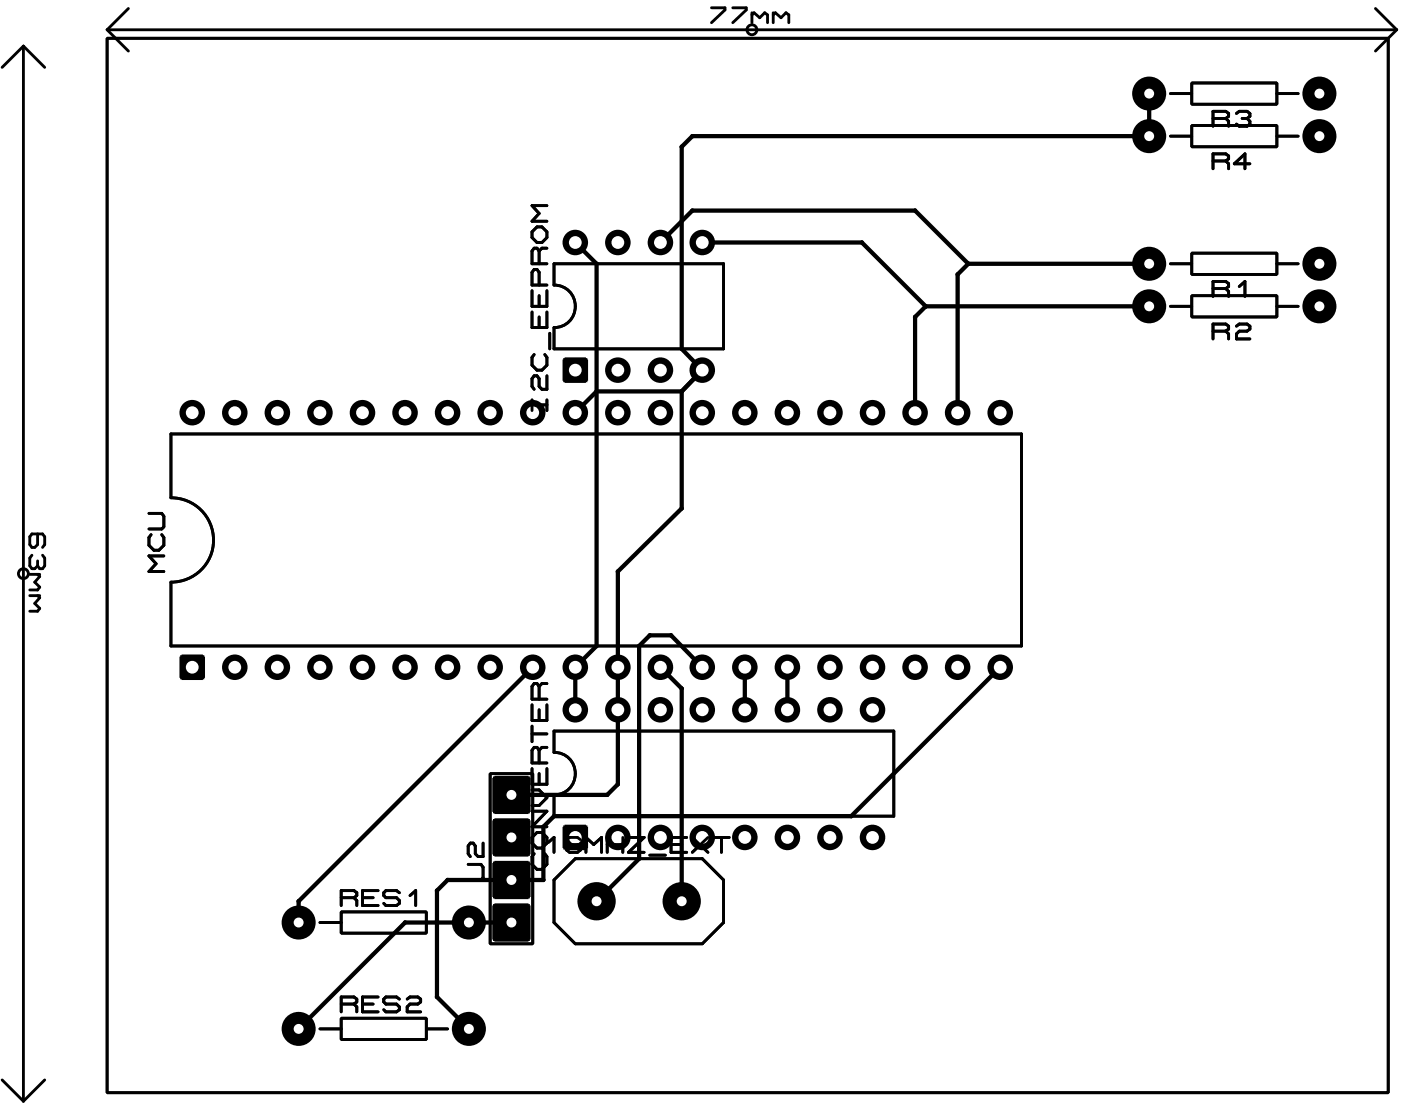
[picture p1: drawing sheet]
<svg xmlns="http://www.w3.org/2000/svg" width="84mm" height="66mm" viewBox="0 0 84 66" stroke-linecap="round" stroke-linejoin="round" font-family="sans-serif">
<g fill="#000">
<path d="M10.8 39.1h1.4v1.5h-1.4z" fill-rule="evenodd"/>
<path d="M33.6 21.4h1.5v1.4h-1.5z" fill-rule="evenodd"/>
<path d="M29.4 54h2.2v2.2h-2.2z" fill-rule="evenodd"/>
<path d="M29.4 51.4h2.2v2.2h-2.2z" fill-rule="evenodd"/>
<path d="M29.4 48.9h2.2v2.2h-2.2z" fill-rule="evenodd"/>
<path d="M29.4 46.4h2.2v2.2h-2.2z" fill-rule="evenodd"/>
<path d="M33.6 49.3h1.5v1.4h-1.5z" fill-rule="evenodd"/>
<circle cx="34.3" cy="14.5" r=".76"/>
<circle cx="35.6" cy="15.7" r=".13"/>
<circle cx="36.9" cy="14.5" r=".76"/>
<circle cx="39.4" cy="14.5" r=".76"/>
<circle cx="40.7" cy="8.8" r=".13"/>
<circle cx="41.3" cy="8.1" r=".13"/>
<circle cx="41.3" cy="12.6" r=".13"/>
<circle cx="41.9" cy="14.5" r=".76"/>
<circle cx="51.4" cy="14.5" r=".13"/>
<circle cx="54.6" cy="18.9" r=".13"/>
<circle cx="54.6" cy="12.6" r=".13"/>
<circle cx="55.2" cy="18.3" r=".13"/>
<circle cx="57.1" cy="16.4" r=".13"/>
<circle cx="57.8" cy="15.7" r=".13"/>
<circle cx="68.6" cy="5.6" r="1.02"/>
<circle cx="68.6" cy="8.1" r="1.02"/>
<circle cx="68.6" cy="15.7" r="1.02"/>
<circle cx="68.6" cy="18.3" r="1.02"/>
<circle cx="78.7" cy="8.1" r="1.02"/>
<circle cx="78.7" cy="5.6" r="1.02"/>
<circle cx="78.7" cy="15.7" r="1.02"/>
<circle cx="78.7" cy="18.3" r="1.02"/>
<circle cx="11.5" cy="24.6" r=".76"/>
<circle cx="14" cy="39.8" r=".76"/>
<circle cx="14" cy="24.6" r=".76"/>
<circle cx="16.6" cy="24.6" r=".76"/>
<circle cx="16.6" cy="39.8" r=".76"/>
<circle cx="19.1" cy="39.8" r=".76"/>
<circle cx="19.1" cy="24.6" r=".76"/>
<circle cx="21.6" cy="24.6" r=".76"/>
<circle cx="21.6" cy="39.8" r=".76"/>
<circle cx="24.2" cy="24.6" r=".76"/>
<circle cx="24.2" cy="39.8" r=".76"/>
<circle cx="26.7" cy="24.6" r=".76"/>
<circle cx="26.7" cy="39.8" r=".76"/>
<circle cx="29.3" cy="24.6" r=".76"/>
<circle cx="29.3" cy="39.8" r=".76"/>
<circle cx="31.8" cy="39.8" r=".76"/>
<circle cx="31.8" cy="24.6" r=".76"/>
<circle cx="34.3" cy="39.8" r=".76"/>
<circle cx="34.3" cy="24.6" r=".76"/>
<circle cx="35.6" cy="23.4" r=".13"/>
<circle cx="35.6" cy="38.6" r=".13"/>
<circle cx="36.9" cy="39.8" r=".76"/>
<circle cx="36.9" cy="24.6" r=".76"/>
<circle cx="36.9" cy="22.1" r=".76"/>
<circle cx="36.9" cy="34.1" r=".13"/>
<circle cx="38.1" cy="38.6" r=".13"/>
<circle cx="38.8" cy="37.9" r=".13"/>
<circle cx="39.4" cy="39.8" r=".76"/>
<circle cx="39.4" cy="22.1" r=".76"/>
<circle cx="39.4" cy="24.6" r=".76"/>
<circle cx="40" cy="37.9" r=".13"/>
<circle cx="40.7" cy="20.8" r=".13"/>
<circle cx="40.7" cy="23.4" r=".13"/>
<circle cx="40.7" cy="30.4" r=".13"/>
<circle cx="41.9" cy="39.8" r=".76"/>
<circle cx="41.9" cy="22.1" r=".76"/>
<circle cx="41.9" cy="24.6" r=".76"/>
<circle cx="44.4" cy="39.8" r=".76"/>
<circle cx="44.4" cy="24.6" r=".76"/>
<circle cx="47" cy="39.8" r=".76"/>
<circle cx="47" cy="24.6" r=".76"/>
<circle cx="49.5" cy="39.8" r=".76"/>
<circle cx="49.5" cy="24.6" r=".76"/>
<circle cx="52.1" cy="39.8" r=".76"/>
<circle cx="52.1" cy="24.6" r=".76"/>
<circle cx="54.6" cy="24.6" r=".76"/>
<circle cx="54.6" cy="39.8" r=".76"/>
<circle cx="57.1" cy="24.6" r=".76"/>
<circle cx="57.1" cy="39.8" r=".76"/>
<circle cx="59.7" cy="24.6" r=".76"/>
<circle cx="59.7" cy="39.8" r=".76"/>
<circle cx="17.8" cy="55.1" r="1.02"/>
<circle cx="17.8" cy="53.8" r=".13"/>
<circle cx="24.2" cy="55.1" r=".13"/>
<circle cx="26.1" cy="53.2" r=".13"/>
<circle cx="26.1" cy="59.5" r=".13"/>
<circle cx="26.7" cy="52.5" r=".13"/>
<circle cx="28" cy="55.1" r="1.02"/>
<circle cx="32.4" cy="49.4" r=".13"/>
<circle cx="32.4" cy="52.5" r=".13"/>
<circle cx="33.1" cy="48.7" r=".13"/>
<circle cx="34.3" cy="42.4" r=".76"/>
<circle cx="35.6" cy="53.8" r="1.14"/>
<circle cx="36.2" cy="47.5" r=".13"/>
<circle cx="36.9" cy="50" r=".76"/>
<circle cx="36.9" cy="42.4" r=".76"/>
<circle cx="36.9" cy="46.8" r=".13"/>
<circle cx="38.1" cy="51.3" r=".13"/>
<circle cx="39.4" cy="50" r=".76"/>
<circle cx="39.4" cy="42.4" r=".76"/>
<circle cx="40.7" cy="53.8" r="1.14"/>
<circle cx="40.7" cy="41.1" r=".13"/>
<circle cx="41.9" cy="50" r=".76"/>
<circle cx="41.9" cy="42.4" r=".76"/>
<circle cx="44.4" cy="50" r=".76"/>
<circle cx="44.4" cy="42.4" r=".76"/>
<circle cx="47" cy="50" r=".76"/>
<circle cx="47" cy="42.4" r=".76"/>
<circle cx="49.5" cy="50" r=".76"/>
<circle cx="49.5" cy="42.4" r=".76"/>
<circle cx="50.8" cy="48.7" r=".13"/>
<circle cx="52.1" cy="50" r=".76"/>
<circle cx="52.1" cy="42.4" r=".76"/>
<circle cx="17.8" cy="61.4" r="1.02"/>
<circle cx="28" cy="61.4" r="1.02"/>
</g>
<g fill="none" stroke="#000" stroke-width=".17">
<path d="M6.4 2.3h76.4v62.9h-76.4zM31.7 17.4v.9h.9v-.9M31.7 18.6v1h.9v-1M32 13.5h.3l.3 .3v.4l-.3 .3h-.3l-.3-.3v-.4zM32.2 15l-.2-.2h-.1l-.2 .2v.7h.9M32.2 17v-.7l-.2-.2h-.1l-.2 .2v.7h.9M32.2 15v.7M32.2 17.7v.6M32.2 18.9v.7M32.6 14.8h-.3l-.1 .2M32.6 12.3h-.9l.5 .4-.5 .5h.9M32.8 19.9v.9"/>
<path d="M33.1 15.7h10.1v5.1h-10.1v-1.2a1.27 1.27 0 0 0 1.2-1.3 1.27 1.27 0 0 0-1.2-1.3zM69.8 15.7h1.3M69.8 18.3h1.3M69.8 5.6h1.3M69.8 8.1h1.3M71.1 15.1h5.1v1.3h-5.1zM71.1 17.7h5.1v1.2h-5.1zM71.1 5h5.1v1.2h-5.1zM71.1 7.5h5.1v1.3h-5.1zM72.4 17.2h.8M72.4 19.8h.8M72.4 7.1h.8"/>
<path d="M72.4 9.6h.8M73.2 7.1l.1-.2v-.1l-.1-.2h-.8v.9M73.2 9.6l.1-.1v-.2l-.1-.1h-.8v.9M73.2 17.2l.1-.1v-.2l-.1-.1h-.8v.9M73.2 19.8l.1-.2v-.1l-.1-.2h-.8v.9M73.2 7.1l.1 .1v.3M73.2 9.6l.1 .2v.3M73.2 17.2l.1 .2v.3M73.2 19.8l.1 .1v.3M73.8 19.5l.2-.2h.4l.2 .2v.1l-.2 .2h-.4l-.2 .1v.3h.8M73.8 6.8l.2-.2h.4l.2 .2v.1l-.2 .2M74 17.1l.3-.3v.9"/>
<path d="M74.1 7.1h.3M74.4 7.1l.2 .1v.2l-.2 .1h-.4l-.2-.1M74.6 9.8h-.9l.6-.6v.9M76.2 15.7h1.3M76.2 18.3h1.3M76.2 5.6h1.3M76.2 8.1h1.3M8.9 30.6h.8l.1 .2v.7l-.1 .1h-.8M9 31.9l-.1 .2v.5l.3 .3h.3l.3-.3v-.5l-.1-.2M9.8 33.2h-.9l.4 .5-.4 .4h.9M10.2 25.9h50.8v12.7h-50.8v-3.8a2.52 2.52 0 0 0 2.5-2.6 2.52 2.52 0 0 0-2.5-2.5zM31.7 23.9v.6"/>
<path d="M31.7 24.2h.9M31.9 21.2l-.2 .1v.5l.3 .3h.3l.3-.3v-.5l-.1-.1M32.6 22.4v.8h-.3l-.1-.1v-.5l-.2-.2h-.1l-.2 .2v.5l.2 .1M32.6 23.9v.6M19.1 55.1h1.3M20.4 54.4h5v1.3h-5zM20.4 53.6h.7M20.4 59.9h.7M21.1 53.6l.2-.1v-.2l-.2-.1h-.7v.9M21.1 59.9l.2-.1v-.2l-.2-.1h-.7v.9M21.1 53.6l.2 .2v.3M21.1 59.9l.2 .2v.3"/>
<path d="M21.6 53.6h.7M21.6 59.9h.7M22.6 53.2h-1v.9h1M22.6 59.5h-1v.9h1M23.8 53.3l-.1-.1h-.7l-.1 .1v.2l.1 .1h.7l.1 .2v.1l-.1 .2h-.7l-.1-.2M23.8 59.6l-.1-.1h-.7l-.1 .1v.2l.1 .1h.7l.1 .2v.2l-.1 .1h-.7l-.1-.1M24.3 59.6l.2-.1h.4l.2 .1v.2l-.2 .1h-.4l-.2 .2v.3h.8M24.5 53.5l.3-.3v.9M25.4 55.1h1.3M27.9 51.6h.8l.1 .2v.6l-.1 .1h-.8M28.8 50.3v.8h-.3l-.1-.1v-.5l-.2-.2h-.1l-.2 .2v.5l.2 .1M29.3 46.2h2.5v10.1h-2.5z"/>
<path d="M31.7 42.1v.9h.9v-.9M31.7 45.9v.9h.9v-.9M31.7 50l.3-.3h.3l.3 .3v.3l-.3 .3h-.3l-.3-.3zM31.7 43.3v1M31.7 48.4h.9l-.9 1h.9M31.7 47.2h.5l.4 .4-.4 .5h-.5M31.7 43.8h.9M31.9 51l-.2 .1v.5l.3 .3h.3l.3-.3v-.5l-.1-.1M32.2 41l-.2-.2h-.1l-.2 .2v.7h.9M32.2 44.8l-.2-.2h-.1l-.2 .2v.8h.9M32.2 41v.7M32.2 42.4v.6"/>
<path d="M32.2 44.8v.8M32.2 46.2v.6M32.6 44.6h-.3l-.1 .2M32.6 40.8h-.3l-.1 .2M32.7 50.3l.4-.3v.9M33.1 43.6h20.2v5.1h-20.2v-1.2a1.27 1.27 0 0 0 1.2-1.3 1.27 1.27 0 0 0-1.2-1.3zM34.3 51.3h7.6l1.3 1.2v2.6l-1.3 1.2h-7.6l-1.2-1.2v-2.6zM34.6 50.1l-.1-.1h-.5l-.2 .1v.7l.2 .1h.5l.1-.1v-.2l-.1-.2h-.7M35 50.9v-.9l.4 .4 .5-.4v.9M36.2 50.4h1M36.2 50v.9M37.2 50v.9"/>
<path d="M37.5 50h.9l-.9 .9h.9M38.8 51.1h.9M40 50.4h.7M41 50h-1v.9h1M41.3 50l.9 .9M42.2 50l-.9 .9M42.6 50h.9M43.1 50v.9M19.1 61.4h1.3M20.4 60.8h5v1.3h-5zM25.4 61.4h1.3"/>
</g>
<g fill="none" stroke="#000" stroke-width=".25">
<path d="M34.3 14.5l1.3 1.2v22.9l-1.3 1.2v2.6M39.4 14.5l1.9-1.9h13.3l3.2 3.1M41.9 14.5h9.5l3.8 3.8M55.2 18.3h13.4M55.2 18.3l-.6 .6v5.7M57.8 15.7l-.7 .7v8.2M57.8 15.7h10.8M68.6 5.6v2.5h-27.3l-.6 .7v12l1.2 1.3-1.2 1.3M31.8 39.8l-14 14v1.3M39.4 39.8l1.3 1.3v12.7M40.7 23.4v7l-3.8 3.7v12.7l-.7 .7h-5.7M40.7 23.4h-5.1l-1.3 1.2"/>
<path d="M41.9 39.8l-1.9-1.9h-1.2l-.7 .7v12.7l-2.5 2.5M44.4 39.8v2.6M47 39.8v2.6M59.7 39.8l-8.9 8.9h-17.7l-.7 .7v3.1h-5.7l-.6 .7v6.3l1.9 1.9M30.5 55.1h-6.3l-6.4 6.3"/>
</g>
<path d="M10.8 39.2h1.3v1.3h-1.3z" fill="#000"/>
<circle cx="11.5" cy="39.8" r=".38" fill="#fff"/>
<circle cx="14" cy="39.8" r=".64" fill="#000"/>
<circle cx="14" cy="39.8" r=".38" fill="#fff"/>
<circle cx="16.6" cy="39.8" r=".64" fill="#000"/>
<circle cx="16.6" cy="39.8" r=".38" fill="#fff"/>
<circle cx="19.1" cy="39.8" r=".64" fill="#000"/>
<circle cx="19.1" cy="39.8" r=".38" fill="#fff"/>
<circle cx="21.6" cy="39.8" r=".64" fill="#000"/>
<circle cx="21.6" cy="39.8" r=".38" fill="#fff"/>
<circle cx="24.2" cy="39.8" r=".64" fill="#000"/>
<circle cx="24.2" cy="39.8" r=".38" fill="#fff"/>
<circle cx="26.7" cy="39.8" r=".64" fill="#000"/>
<circle cx="26.7" cy="39.8" r=".38" fill="#fff"/>
<circle cx="29.3" cy="39.8" r=".64" fill="#000"/>
<circle cx="29.3" cy="39.8" r=".38" fill="#fff"/>
<circle cx="31.8" cy="39.8" r=".64" fill="#000"/>
<circle cx="31.8" cy="39.8" r=".38" fill="#fff"/>
<circle cx="34.3" cy="39.8" r=".64" fill="#000"/>
<circle cx="34.3" cy="39.8" r=".38" fill="#fff"/>
<circle cx="36.9" cy="39.8" r=".64" fill="#000"/>
<circle cx="36.9" cy="39.8" r=".38" fill="#fff"/>
<circle cx="39.4" cy="39.8" r=".64" fill="#000"/>
<circle cx="39.4" cy="39.8" r=".38" fill="#fff"/>
<circle cx="41.9" cy="39.8" r=".64" fill="#000"/>
<circle cx="41.9" cy="39.8" r=".38" fill="#fff"/>
<circle cx="44.4" cy="39.8" r=".64" fill="#000"/>
<circle cx="44.4" cy="39.8" r=".38" fill="#fff"/>
<circle cx="47" cy="39.8" r=".64" fill="#000"/>
<circle cx="47" cy="39.8" r=".38" fill="#fff"/>
<circle cx="49.5" cy="39.8" r=".64" fill="#000"/>
<circle cx="49.5" cy="39.8" r=".38" fill="#fff"/>
<circle cx="52.1" cy="39.8" r=".64" fill="#000"/>
<circle cx="52.1" cy="39.8" r=".38" fill="#fff"/>
<circle cx="54.6" cy="39.8" r=".64" fill="#000"/>
<circle cx="54.6" cy="39.8" r=".38" fill="#fff"/>
<circle cx="57.1" cy="39.8" r=".64" fill="#000"/>
<circle cx="57.1" cy="39.8" r=".38" fill="#fff"/>
<circle cx="59.7" cy="39.8" r=".64" fill="#000"/>
<circle cx="59.7" cy="39.8" r=".38" fill="#fff"/>
<circle cx="59.7" cy="24.6" r=".64" fill="#000"/>
<circle cx="59.7" cy="24.6" r=".38" fill="#fff"/>
<circle cx="57.1" cy="24.6" r=".64" fill="#000"/>
<circle cx="57.1" cy="24.6" r=".38" fill="#fff"/>
<circle cx="54.6" cy="24.6" r=".64" fill="#000"/>
<circle cx="54.6" cy="24.6" r=".38" fill="#fff"/>
<circle cx="52.1" cy="24.6" r=".64" fill="#000"/>
<circle cx="52.1" cy="24.6" r=".38" fill="#fff"/>
<circle cx="49.5" cy="24.6" r=".64" fill="#000"/>
<circle cx="49.5" cy="24.6" r=".38" fill="#fff"/>
<circle cx="47" cy="24.6" r=".64" fill="#000"/>
<circle cx="47" cy="24.6" r=".38" fill="#fff"/>
<circle cx="44.4" cy="24.6" r=".64" fill="#000"/>
<circle cx="44.4" cy="24.6" r=".38" fill="#fff"/>
<circle cx="41.9" cy="24.6" r=".64" fill="#000"/>
<circle cx="41.9" cy="24.6" r=".38" fill="#fff"/>
<circle cx="39.4" cy="24.6" r=".64" fill="#000"/>
<circle cx="39.4" cy="24.6" r=".38" fill="#fff"/>
<circle cx="36.9" cy="24.6" r=".64" fill="#000"/>
<circle cx="36.9" cy="24.6" r=".38" fill="#fff"/>
<circle cx="34.3" cy="24.6" r=".64" fill="#000"/>
<circle cx="34.3" cy="24.6" r=".38" fill="#fff"/>
<circle cx="31.8" cy="24.6" r=".64" fill="#000"/>
<circle cx="31.8" cy="24.6" r=".38" fill="#fff"/>
<circle cx="29.3" cy="24.6" r=".64" fill="#000"/>
<circle cx="29.3" cy="24.6" r=".38" fill="#fff"/>
<circle cx="26.7" cy="24.6" r=".64" fill="#000"/>
<circle cx="26.7" cy="24.6" r=".38" fill="#fff"/>
<circle cx="24.2" cy="24.6" r=".64" fill="#000"/>
<circle cx="24.2" cy="24.6" r=".38" fill="#fff"/>
<circle cx="21.6" cy="24.6" r=".64" fill="#000"/>
<circle cx="21.6" cy="24.6" r=".38" fill="#fff"/>
<circle cx="19.1" cy="24.6" r=".64" fill="#000"/>
<circle cx="19.1" cy="24.6" r=".38" fill="#fff"/>
<circle cx="16.6" cy="24.6" r=".64" fill="#000"/>
<circle cx="16.6" cy="24.6" r=".38" fill="#fff"/>
<circle cx="14" cy="24.6" r=".64" fill="#000"/>
<circle cx="14" cy="24.6" r=".38" fill="#fff"/>
<circle cx="11.5" cy="24.6" r=".64" fill="#000"/>
<circle cx="11.5" cy="24.6" r=".38" fill="#fff"/>
<path d="M33.7 49.4h1.3v1.2h-1.3z" fill="#000"/>
<circle cx="34.3" cy="50" r=".38" fill="#fff"/>
<circle cx="36.9" cy="50" r=".64" fill="#000"/>
<circle cx="36.9" cy="50" r=".38" fill="#fff"/>
<circle cx="39.4" cy="50" r=".64" fill="#000"/>
<circle cx="39.4" cy="50" r=".38" fill="#fff"/>
<circle cx="41.9" cy="50" r=".64" fill="#000"/>
<circle cx="41.9" cy="50" r=".38" fill="#fff"/>
<circle cx="44.4" cy="50" r=".64" fill="#000"/>
<circle cx="44.4" cy="50" r=".38" fill="#fff"/>
<circle cx="47" cy="50" r=".64" fill="#000"/>
<circle cx="47" cy="50" r=".38" fill="#fff"/>
<circle cx="49.5" cy="50" r=".64" fill="#000"/>
<circle cx="49.5" cy="50" r=".38" fill="#fff"/>
<circle cx="52.1" cy="50" r=".64" fill="#000"/>
<circle cx="52.1" cy="50" r=".38" fill="#fff"/>
<circle cx="52.1" cy="42.4" r=".64" fill="#000"/>
<circle cx="52.1" cy="42.4" r=".38" fill="#fff"/>
<circle cx="49.5" cy="42.4" r=".64" fill="#000"/>
<circle cx="49.5" cy="42.4" r=".38" fill="#fff"/>
<circle cx="47" cy="42.4" r=".64" fill="#000"/>
<circle cx="47" cy="42.4" r=".38" fill="#fff"/>
<circle cx="44.4" cy="42.4" r=".64" fill="#000"/>
<circle cx="44.4" cy="42.4" r=".38" fill="#fff"/>
<circle cx="41.9" cy="42.4" r=".64" fill="#000"/>
<circle cx="41.9" cy="42.4" r=".38" fill="#fff"/>
<circle cx="39.4" cy="42.4" r=".64" fill="#000"/>
<circle cx="39.4" cy="42.4" r=".38" fill="#fff"/>
<circle cx="36.9" cy="42.4" r=".64" fill="#000"/>
<circle cx="36.9" cy="42.4" r=".38" fill="#fff"/>
<circle cx="34.3" cy="42.4" r=".64" fill="#000"/>
<circle cx="34.3" cy="42.4" r=".38" fill="#fff"/>
<path d="M33.7 21.5h1.3v1.2h-1.3z" fill="#000"/>
<circle cx="34.3" cy="22.1" r=".38" fill="#fff"/>
<circle cx="36.9" cy="22.1" r=".64" fill="#000"/>
<circle cx="36.9" cy="22.1" r=".38" fill="#fff"/>
<circle cx="39.4" cy="22.1" r=".64" fill="#000"/>
<circle cx="39.4" cy="22.1" r=".38" fill="#fff"/>
<circle cx="41.9" cy="22.1" r=".64" fill="#000"/>
<circle cx="41.9" cy="22.1" r=".38" fill="#fff"/>
<circle cx="41.9" cy="14.5" r=".64" fill="#000"/>
<circle cx="41.9" cy="14.5" r=".38" fill="#fff"/>
<circle cx="39.4" cy="14.5" r=".64" fill="#000"/>
<circle cx="39.4" cy="14.5" r=".38" fill="#fff"/>
<circle cx="36.9" cy="14.5" r=".64" fill="#000"/>
<circle cx="36.9" cy="14.5" r=".38" fill="#fff"/>
<circle cx="34.3" cy="14.5" r=".64" fill="#000"/>
<circle cx="34.3" cy="14.5" r=".38" fill="#fff"/>
<circle cx="35.6" cy="53.8" r="1.02" fill="#000"/>
<circle cx="35.6" cy="53.8" r=".3" fill="#fff"/>
<circle cx="40.7" cy="53.8" r="1.02" fill="#000"/>
<circle cx="40.7" cy="53.8" r=".3" fill="#fff"/>
<circle cx="78.7" cy="15.7" r=".89" fill="#000"/>
<circle cx="78.7" cy="15.7" r=".3" fill="#fff"/>
<circle cx="68.6" cy="15.7" r=".89" fill="#000"/>
<circle cx="68.6" cy="15.7" r=".3" fill="#fff"/>
<circle cx="78.7" cy="18.3" r=".89" fill="#000"/>
<circle cx="78.7" cy="18.3" r=".3" fill="#fff"/>
<circle cx="68.6" cy="18.3" r=".89" fill="#000"/>
<circle cx="68.6" cy="18.3" r=".3" fill="#fff"/>
<path d="M29.5 54.1h2v2h-2z" fill="#000"/>
<circle cx="30.5" cy="55.1" r=".3" fill="#fff"/>
<path d="M29.5 51.5h2v2.1h-2z" fill="#000"/>
<circle cx="30.5" cy="52.5" r=".3" fill="#fff"/>
<path d="M29.5 49h2v2h-2z" fill="#000"/>
<circle cx="30.5" cy="50" r=".3" fill="#fff"/>
<path d="M29.5 46.4h2v2.1h-2z" fill="#000"/>
<circle cx="30.5" cy="47.5" r=".3" fill="#fff"/>
<circle cx="17.8" cy="55.1" r=".89" fill="#000"/>
<circle cx="17.8" cy="55.1" r=".3" fill="#fff"/>
<circle cx="28" cy="55.1" r=".89" fill="#000"/>
<circle cx="28" cy="55.1" r=".3" fill="#fff"/>
<circle cx="17.8" cy="61.4" r=".89" fill="#000"/>
<circle cx="17.8" cy="61.4" r=".3" fill="#fff"/>
<circle cx="28" cy="61.4" r=".89" fill="#000"/>
<circle cx="28" cy="61.4" r=".3" fill="#fff"/>
<circle cx="78.7" cy="5.6" r=".89" fill="#000"/>
<circle cx="78.7" cy="5.6" r=".3" fill="#fff"/>
<circle cx="68.6" cy="5.6" r=".89" fill="#000"/>
<circle cx="68.6" cy="5.6" r=".3" fill="#fff"/>
<circle cx="78.7" cy="8.1" r=".89" fill="#000"/>
<circle cx="78.7" cy="8.1" r=".3" fill="#fff"/>
<circle cx="68.6" cy="8.1" r=".89" fill="#000"/>
<circle cx="68.6" cy="8.1" r=".3" fill="#fff"/>
<g fill="none" stroke="#000" stroke-width=".17">
<path d="M1.4 2.8v62.9M1.4 2.8l-1.3 1.2M1.4 2.8l1.3 1.2M6.4 2.3h76.4v62.9h-76.4zM6.4 1.8h77M6.4 1.8l1.3 1.2M7.7 .5l-1.3 1.3M31.7 17.4v.9h.9v-.9M31.7 18.6v1h.9v-1M32 13.5h.3l.3 .3v.4l-.3 .3h-.3l-.3-.3v-.4zM32.2 15l-.2-.2h-.1l-.2 .2v.7h.9M32.2 17v-.7l-.2-.2h-.1l-.2 .2v.7h.9"/>
<path d="M32.2 15v.7M32.2 17.7v.6M32.2 18.9v.7M32.6 14.8h-.3l-.1 .2M32.6 12.3h-.9l.5 .4-.5 .5h.9M32.8 19.9v.9M33.1 15.7h10.1v5.1h-10.1v-1.2a1.27 1.27 0 0 0 1.2-1.3 1.27 1.27 0 0 0-1.2-1.3zM42.5 .5h.8v.1l-.8 .8M43.7 .5h.8v.1l-.8 .8M44.9 .8v.6M44.9 .9l.1-.1 .3 .3 .3-.3 .2 .1v.5M46.1 .8v.6"/>
<path d="M46.1 .9l.2-.1 .3 .3 .3-.3 .2 .1v.5M69.8 15.7h1.3M69.8 18.3h1.3M69.8 5.6h1.3M69.8 8.1h1.3M71.1 15.1h5.1v1.3h-5.1zM71.1 17.7h5.1v1.2h-5.1zM71.1 5h5.1v1.2h-5.1zM71.1 7.5h5.1v1.3h-5.1zM72.4 17.2h.8M72.4 19.8h.8M72.4 7.1h.8"/>
<path d="M72.4 9.6h.8M73.2 7.1l.1-.2v-.1l-.1-.2h-.8v.9M73.2 9.6l.1-.1v-.2l-.1-.1h-.8v.9M73.2 17.2l.1-.1v-.2l-.1-.1h-.8v.9M73.2 19.8l.1-.2v-.1l-.1-.2h-.8v.9M73.2 7.1l.1 .1v.3M73.2 9.6l.1 .2v.3M73.2 17.2l.1 .2v.3M73.2 19.8l.1 .1v.3M73.8 19.5l.2-.2h.4l.2 .2v.1l-.2 .2h-.4l-.2 .1v.3h.8M73.8 6.8l.2-.2h.4l.2 .2v.1l-.2 .2M74 17.1l.3-.3v.9"/>
<path d="M74.1 7.1h.3M74.4 7.1l.2 .1v.2l-.2 .1h-.4l-.2-.1M74.6 9.8h-.9l.6-.6v.9M76.2 15.7h1.3M76.2 18.3h1.3M76.2 5.6h1.3M76.2 8.1h1.3M82.1 .5l1.3 1.3M83.4 1.8l-1.3 1.2M1.8 34.3h.6M1.8 35.6h.6M1.9 33.1l-.1 .2v.5l.1 .2h.2l.1-.2"/>
<path d="M2.2 31.9v.6l-.1 .2h-.2l-.1-.2v-.5l.1-.1h.6l.2 .1v.5l-.2 .2M2.2 33.5v.3M2.2 34.3l.2 .1-.3 .4 .3 .3-.2 .1h-.4M2.2 35.6l.2 .1-.3 .3 .3 .3-.2 .2h-.4M2.5 33.1l.2 .2v.5l-.2 .2h-.1l-.2-.2M8.9 30.6h.8l.1 .2v.7l-.1 .1h-.8M9 31.9l-.1 .2v.5l.3 .3h.3l.3-.3v-.5l-.1-.2M9.8 33.2h-.9l.4 .5-.4 .4h.9M10.2 25.9h50.8v12.7h-50.8v-3.8a2.52 2.52 0 0 0 2.5-2.6 2.52 2.52 0 0 0-2.5-2.5zM31.7 23.9v.6M31.7 24.2h.9M31.9 21.2l-.2 .1v.5l.3 .3h.3l.3-.3v-.5l-.1-.1"/>
<path d="M32.6 22.4v.8h-.3l-.1-.1v-.5l-.2-.2h-.1l-.2 .2v.5l.2 .1M32.6 23.9v.6M19.1 55.1h1.3M20.4 54.4h5v1.3h-5zM20.4 53.6h.7M20.4 59.9h.7M21.1 53.6l.2-.1v-.2l-.2-.1h-.7v.9M21.1 59.9l.2-.1v-.2l-.2-.1h-.7v.9M21.1 53.6l.2 .2v.3M21.1 59.9l.2 .2v.3M21.6 53.6h.7M21.6 59.9h.7"/>
<path d="M22.6 53.2h-1v.9h1M22.6 59.5h-1v.9h1M23.8 53.3l-.1-.1h-.7l-.1 .1v.2l.1 .1h.7l.1 .2v.1l-.1 .2h-.7l-.1-.2M23.8 59.6l-.1-.1h-.7l-.1 .1v.2l.1 .1h.7l.1 .2v.2l-.1 .1h-.7l-.1-.1M24.3 59.6l.2-.1h.4l.2 .1v.2l-.2 .1h-.4l-.2 .2v.3h.8M24.5 53.5l.3-.3v.9M25.4 55.1h1.3M27.9 51.6h.8l.1 .2v.6l-.1 .1h-.8M28.8 50.3v.8h-.3l-.1-.1v-.5l-.2-.2h-.1l-.2 .2v.5l.2 .1M29.3 46.2h2.5v10.1h-2.5zM31.7 42.1v.9h.9v-.9M31.7 45.9v.9h.9v-.9"/>
<path d="M31.7 50l.3-.3h.3l.3 .3v.3l-.3 .3h-.3l-.3-.3zM31.7 43.3v1M31.7 48.4h.9l-.9 1h.9M31.7 47.2h.5l.4 .4-.4 .5h-.5M31.7 43.8h.9M31.9 51l-.2 .1v.5l.3 .3h.3l.3-.3v-.5l-.1-.1M32.2 41l-.2-.2h-.1l-.2 .2v.7h.9M32.2 44.8l-.2-.2h-.1l-.2 .2v.8h.9M32.2 41v.7M32.2 42.4v.6M32.2 44.8v.8M32.2 46.2v.6"/>
<path d="M32.6 44.6h-.3l-.1 .2M32.6 40.8h-.3l-.1 .2M32.7 50.3l.4-.3v.9M33.1 43.6h20.2v5.1h-20.2v-1.2a1.27 1.27 0 0 0 1.2-1.3 1.27 1.27 0 0 0-1.2-1.3zM34.3 51.3h7.6l1.3 1.2v2.6l-1.3 1.2h-7.6l-1.2-1.2v-2.6zM34.6 50.1l-.1-.1h-.5l-.2 .1v.7l.2 .1h.5l.1-.1v-.2l-.1-.2h-.7M35 50.9v-.9l.4 .4 .5-.4v.9M36.2 50.4h1M36.2 50v.9M37.2 50v.9M37.5 50h.9l-.9 .9h.9M38.8 51.1h.9"/>
<path d="M40 50.4h.7M41 50h-1v.9h1M41.3 50l.9 .9M42.2 50l-.9 .9M42.6 50h.9M43.1 50v.9M.1 64.5l1.3 1.2M2.7 64.5l-1.3 1.2M19.1 61.4h1.3M20.4 60.8h5v1.3h-5zM25.4 61.4h1.3"/>
<circle cx="44.9" cy="1.8" r=".3"/>
<circle cx="1.4" cy="34.2" r=".3"/>
</g>
</svg>
